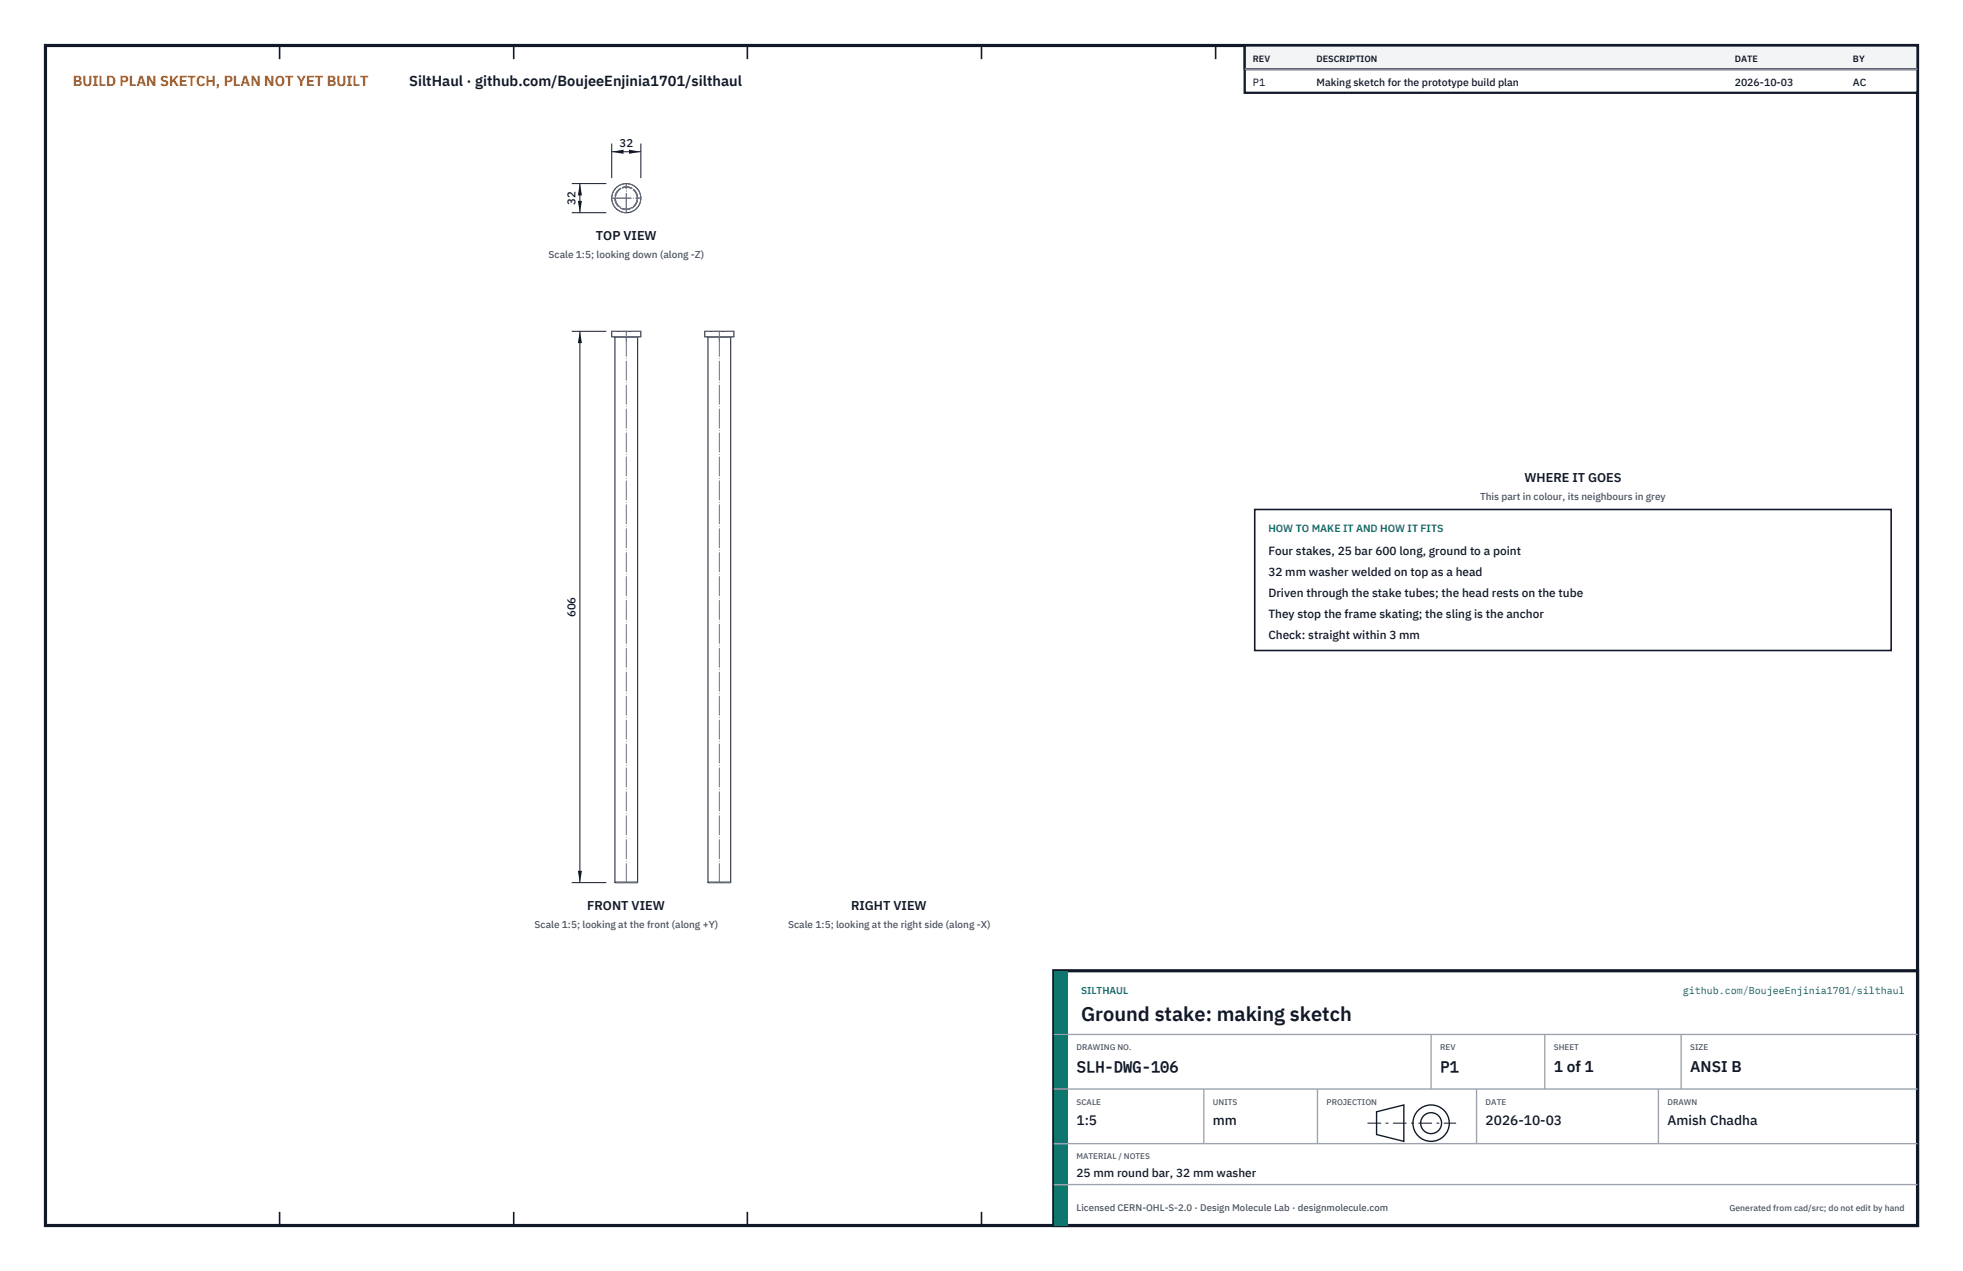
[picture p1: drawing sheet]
<svg xmlns="http://www.w3.org/2000/svg" width="432mm" height="279mm" viewBox="0 0 432 279" stroke-linecap="round" stroke-linejoin="round" font-family="sans-serif">
<defs><g id="words">
<text font-size="4.4" fill="#111827" x="237.8" y="224.4">Ground stake: making sketch</text>
<g font-size="3.4" fill="#111827">
<text x="236.8" y="235.6">SLH-DWG-106</text>
<text x="316.8" y="235.6">P1</text>
<text x="341.8" y="235.6">1 of 1</text>
<text x="371.8" y="235.6">ANSI B</text>
</g>
<text font-size="3.2" fill="#b45309" x="16" y="19">BUILD PLAN SKETCH, PLAN NOT YET BUILT</text>
<text font-size="3.2" fill="#111827" x="90" y="19">SiltHaul · github.com/BoujeeEnjinia1701/silthaul</text>
<g font-size="3" fill="#111827">
<text x="236.8" y="247.2">1:5</text>
<text x="266.8" y="247.2">mm</text>
<text x="326.8" y="247.2">2026-10-03</text>
<text x="366.8" y="247.2">Amish Chadha</text>
</g>
<g font-size="2.8" fill="#111827">
<text x="131.1" y="52.8">TOP VIEW</text>
<text x="335.3" y="106">WHERE IT GOES</text>
<text x="129.2" y="200.1">FRONT VIEW</text>
<text x="187.2" y="200.1">RIGHT VIEW</text>
</g>
<g font-size="2.6" fill="#111827">
<text x="279" y="122">Four stakes, 25 bar 600 long, ground to a point</text>
<text x="279" y="126.6">32 mm washer welded on top as a head</text>
<text x="279" y="131.2">Driven through the stake tubes; the head rests on the tube</text>
<text x="279" y="135.8">They stop the frame skating; the sling is the anchor</text>
<text x="279" y="140.4">Check: straight within 3 mm</text>
<text x="236.8" y="258.8">25 mm round bar, 32 mm washer</text>
</g>
<g font-size="2.5" fill="#111827">
<text x="136.3" y="32.4">32</text>
<text x="126.6" y="45" transform="rotate(-90 126.6 45)">32</text>
<text x="126.6" y="135.7" transform="rotate(-90 126.6 135.7)">606</text>
</g>
<g font-size="2.3" fill="#111827">
<text x="275.6" y="18.8">P1</text>
<text x="289.6" y="18.8">Making sketch for the prototype build plan</text>
<text x="381.6" y="18.8">2026-10-03</text>
<text x="407.6" y="18.8">AC</text>
</g>
<text font-size="2.3" fill="#0f766e" x="279" y="117">HOW TO MAKE IT AND HOW IT FITS</text>
<g font-size="2.2" fill="#4b5563">
<text x="120.7" y="56.8">Scale 1:5; looking down (along -Z)</text>
<text x="325.6" y="110">This part in colour, its neighbours in grey</text>
<text x="117.6" y="204.1">Scale 1:5; looking at the front (along +Y)</text>
<text x="173.4" y="204.1">Scale 1:5; looking at the right side (along -X)</text>
</g>
<g font-size="2.2" fill="#0f766e">
<text x="237.8" y="218.4">SILTHAUL</text>
<text x="370.1" y="218.4">github.com/BoujeeEnjinia1701/silthaul</text>
</g>
<text font-size="2.1" fill="#4b5563" x="236.8" y="266.2">Licensed CERN-OHL-S-2.0 · Design Molecule Lab · designmolecule.com</text>
<g font-size="2" fill="#111827">
<text x="275.6" y="13.6">REV</text>
<text x="289.6" y="13.6">DESCRIPTION</text>
<text x="381.6" y="13.6">DATE</text>
<text x="407.6" y="13.6">BY</text>
</g>
<text font-size="1.9" fill="#4b5563" x="380.4" y="266.2">Generated from cad/src; do not edit by hand</text>
<g font-size="1.8" fill="#4b5563">
<text x="236.8" y="230.8">DRAWING NO.</text>
<text x="316.8" y="230.8">REV</text>
<text x="341.8" y="230.8">SHEET</text>
<text x="371.8" y="230.8">SIZE</text>
<text x="236.8" y="242.8">SCALE</text>
<text x="266.8" y="242.8">UNITS</text>
<text x="291.8" y="242.8">PROJECTION</text>
<text x="326.8" y="242.8">DATE</text>
<text x="366.8" y="242.8">DRAWN</text>
<text x="236.8" y="254.8">MATERIAL / NOTES</text>
</g>
</g></defs>
<path d="M10 10h411.8v259.4h-411.8z" fill="none" stroke="#111827" stroke-width=".7" stroke-linecap="butt"/>
<g fill="none" stroke="#111827" stroke-width=".35">
<path d="M61.5 10v3M113 10v3M164.4 10v3M215.9 10v3M267.4 10v3M318.9 10v3M370.3 10v3M61.5 266.4v3M113 266.4v3M164.4 266.4v3M215.9 266.4v3M267.4 266.4v3"/>
<path d="M318.9 266.4v3M370.3 266.4v3"/>
</g>
<g fill="none" stroke="#111727" stroke-width=".22">
<path d="M134.6 72.8h6.4v1.2h-6.4zM135.3 74.1h5M135.3 74.1v119.8M135.4 74l-.1 .1M140.2 74l.1 .1M140.3 74.1v119.8M155 72.8h6.4v1.2h-6.4zM155.7 74.1h5M155.7 74.1v119.8M155.8 74l-.1 .1M160.6 74l.1 .1M160.7 74.1v119.8"/>
<path d="M135.3 193.9h5M155.7 193.9h5"/>
<circle cx="137.8" cy="43.6" r="3.2"/>
</g>
<g fill="none" stroke="#6a7180" stroke-width=".22" stroke-dasharray="2.1 .5">
<path d="M135.4 74h4.8M140.2 74h-4.8M140.3 74.1h-5M141 72.8h-6.4M141 74h-6.4M155.8 74h2.4M158.2 74h2.4M160.6 74h-4.8M160.7 74.1h-5M161.4 72.8h-6.4M161.4 74h-6.4M140.2 194h-4.8"/>
<path d="M140.3 193.9h-5M160.6 194h-4.8M160.7 193.9h-5"/>
<circle cx="137.8" cy="43.6" r="3.2"/>
<circle cx="137.8" cy="43.6" r="2.4"/>
<circle cx="137.8" cy="43.6" r="2.5"/>
</g>
<path d="M134.6 43.6h6.4M134.6 43.6h6.3M137.8 46.8v-6.4M137.8 46.7v-6.3M137.8 75.1v-2.3M158.2 75.1v-2.3M137.8 194v-121.2M158.2 194v-121.2" fill="none" stroke="#6a7180" stroke-width=".22" stroke-dasharray="4.2 .5 0 .5"/>
<path d="M134.6 31.6v7.6M134.6 33.4h6.4M141 31.6v7.6" fill="none" stroke="#111827" stroke-width=".22"/>
<path d="M134.6 33.4l2.6-.5v.9zM138.4 32.9v.9l2.6-.4z" fill="#111827"/>
<path d="M125.8 40.4h7.6M125.8 46.8h7.6M127.6 40.4v6.4" fill="none" stroke="#111827" stroke-width=".22"/>
<path d="M127.6 40.4l-.5 2.6h.9zM127.1 44.2h.9l-.4 2.6z" fill="#111827"/>
<path d="M125.8 72.8h7.6M127.6 72.8v121.2M125.8 194h7.6" fill="none" stroke="#111827" stroke-width=".22"/>
<path d="M127.6 72.8l-.5 2.6h.9zM127.1 191.4h.9l-.4 2.6z" fill="#111827"/>
<path d="M276 112h140v31h-140z" fill="#fff" stroke="#111827" stroke-width=".35"/>
<path d="M273.8 10h148v10.4h-148z" fill="#fff" stroke="#111827" stroke-width=".5"/>
<path d="M273.8 10h148v5.2h-148z" fill="#f3f4f6" stroke="#111827" stroke-width=".5"/>
<path d="M273.8 15.2h148" fill="none" stroke="#9ca3af" stroke-width=".3"/>
<path d="M231.8 213.4h190v56h-190z" fill="#fff" stroke="#111827" stroke-width=".7" stroke-linecap="butt"/>
<path d="M231.8 213.4h3v56h-3z" fill="#0f766e"/>
<path d="M231.8 227.4h190M231.8 239.4h190M264.8 239.4v12M289.8 239.4v12M314.8 227.4v12M324.8 239.4v12M339.8 227.4v12M364.8 239.4v12M369.8 227.4v12M231.8 251.4h190M231.8 260.4h190" fill="none" stroke="#9ca3af" stroke-width=".3"/>
<g fill="none" stroke="#111827" stroke-width=".3">
<path d="M302.8 244.4l6-1.5v8l-6-1.5z"/>
<circle cx="314.8" cy="246.9" r="4"/>
<circle cx="314.8" cy="246.9" r="2.3"/>
</g>
<path d="M300.8 246.9h19.5" fill="none" stroke="#111827" stroke-width=".22" stroke-dasharray="3 1 .6 1" stroke-linecap="butt"/>
<use href="#words"/>
</svg>
